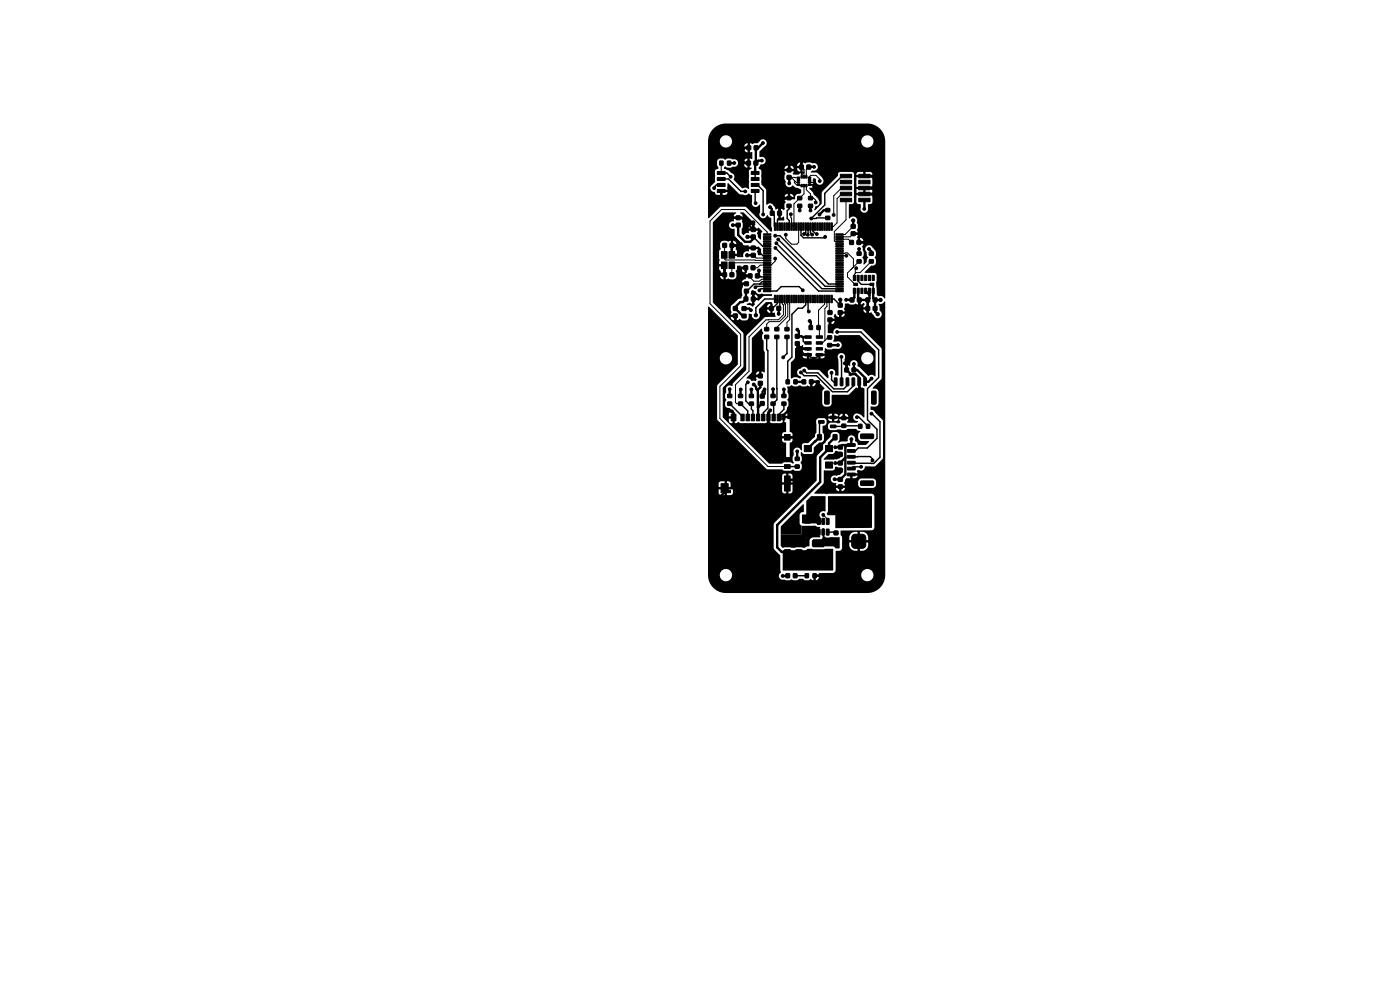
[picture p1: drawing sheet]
<svg xmlns="http://www.w3.org/2000/svg" width="297mm" height="210mm" viewBox="0 0 297 210" stroke-linecap="round" stroke-linejoin="round" font-family="sans-serif">
<g fill="#000" stroke="#000" stroke-width=".21">
<path d="M152.7 34.2h.7v.8h-.7zM152.2 36.4h1.6v.6h-1.6zM152.2 37.6h1.6v.7h-1.6zM152.2 38.9h1.6v.7h-1.6zM154.3 34.2h.7v.8h-.7zM158.4 34.2h.8v.8h-.8zM158.5 30.9h.7v.9h-.7zM160 34.2h.7v.8h-.7zM160 30.9h.8v.9h-.8zM159.4 38.9h1.6v.7h-1.6zM159.4 37.6h1.6v.7h-1.6zM159.4 36.4h1.6v.6h-1.6z"/>
<path d="M167 35.7h.8v.8h-.8zM167 37.2h.8v.8h-.8zM169.1 37.5h.5v.4h-.5zM169.1 38h.5v.4h-.5zM169.1 38.5h.5v.4h-.5zM169.1 39h.5v.4h-.5zM169.6 35h.8v.8h-.8zM169.9 37.3h.3v.5h-.3zM169.9 39.1h.3v.5h-.3zM170.4 37.3h.3v.5h-.3zM170.4 39.1h.3v.5h-.3zM171.2 35h.8v.8h-.8z"/>
<path d="M170.9 37.3h.3v.5h-.3zM170.9 39.1h.3v.5h-.3zM171.5 39h.5v.4h-.5zM171.5 38.5h.5v.4h-.5zM171.5 38h.5v.4h-.5zM171.5 37.5h.5v.4h-.5zM178.3 39.5h2.4v.8h-2.4zM178.3 38.2h2.4v.8h-2.4zM178.3 37h2.4v.7h-2.4zM182.2 39.5h2.4v.8h-2.4zM182.2 38.2h2.4v.8h-2.4zM182.2 37h2.4v.7h-2.4z"/>
<path d="M153.1 53.4h1.1v1.4h-1.1zM153.1 55.6h1.1v1.4h-1.1zM153.3 57.9h.8v.8h-.8zM152.2 40.2h1.6v.6h-1.6zM153.3 51.6h.8v.9h-.8zM154.7 55.6h1.1v1.4h-1.1zM154.7 53.4h1.1v1.4h-1.1zM154.9 57.9h.8v.8h-.8zM154.9 51.6h.8v.9h-.8zM156.2 47.4h.8v.7h-.8zM156.2 45.8h.8v.8h-.8zM157.8 56.4h.8v.8h-.8z"/>
<path d="M159.4 56.4h.7v.8h-.7zM159.4 49.9h.8v.7h-.8zM159.4 48.3h.8v.8h-.8zM159.4 53.8h.8v.7h-.8zM159.4 52.2h.8v.8h-.8zM158.7 58.1h.8v.8h-.8zM159.4 40.2h1.6v.6h-1.6zM160.3 58.1h.8v.8h-.8zM162 49.6h1.5l.1 .2-1.6 .1zM162 50.1h1.5l.1 .2-1.6 .1zM162 50.6h1.5l.1 .2-1.6 .1zM162 51.1h1.5l.1 .2-1.6 .1z"/>
<path d="M162 51.6h1.5l.1 .2-1.6 .1zM162 52.1h1.5l.1 .2-1.6 .1zM162 52.6h1.5l.1 .2-1.6 .1zM162 53.1h1.5l.1 .2-1.6 .1zM162 53.6h1.5l.1 .2-1.6 .1zM162 54.1h1.5l.1 .2-1.6 .1zM162 54.6h1.5l.1 .2-1.6 .1zM162 55.1h1.5l.1 .2-1.6 .1zM162 55.6h1.5l.1 .2-1.6 .1zM162 56.1h1.5l.1 .2-1.6 .1zM162 56.6h1.5l.1 .2-1.6 .1zM162 57.1h1.5l.1 .2-1.6 .1z"/>
<path d="M162 57.6h1.5l.1 .2-1.6 .1zM162 58.1h1.5l.1 .2-1.6 .1zM162 58.6h1.5l.1 .2-1.6 .1zM162 59.1h1.5l.1 .2-1.6 .1zM162 59.6h1.5l.1 .2-1.6 .1zM163.4 44.8h.8v.8h-.8zM164.3 47.3h.3l-.1 1.6-.2-.1zM164.8 47.3h.3l-.1 1.6-.2-.1zM165 44.8h.8v.8h-.8zM165.3 47.3h.3l-.1 1.6-.2-.1zM165.8 47.3h.3l-.1 1.6-.2-.1zM166.3 47.3h.3l-.1 1.6-.2-.1z"/>
<path d="M166.8 47.3h.3l-.1 1.6-.2-.1zM167 43.3h.8v.7h-.8zM167 41.7h.8v.7h-.8zM167.3 47.3h.3l-.1 1.6-.2-.1zM167.8 47.3h.3l-.1 1.6-.2-.1zM168.3 47.3h.3l-.1 1.6-.2-.1zM168.8 47.3h.3l-.1 1.6-.2-.1zM169.3 47.3h.3l-.1 1.6-.2-.1zM169.2 43.3h.9v.7h-.9zM169.2 41.7h.9v.7h-.9zM169.8 47.3h.3l-.1 1.6-.2-.1zM170.3 47.3h.3l-.1 1.6-.2-.1z"/>
<path d="M170.8 47.3h.3l-.1 1.6-.2-.1zM171.3 47.3h.3l-.1 1.6-.2-.1zM171.5 43.3h.9v.7h-.9zM171.5 41.7h.9v.7h-.9zM171.8 47.3h.3l-.1 1.6-.2-.1zM172.3 47.3h.3l-.1 1.6-.2-.1zM172.8 47.3h.3l-.1 1.6-.2-.1zM173.3 47.3h.3l-.1 1.6-.2-.1zM173.8 47.3h.3l-.1 1.6-.2-.1zM174.3 47.3h.3l-.1 1.6-.2-.1zM174.8 47.3h.3l-.1 1.6-.2-.1zM175.3 47.3h.3l-.1 1.6-.2-.1z"/>
<path d="M175.2 45.9h.8v.7h-.8zM175.2 44.2h.8v.7h-.8zM175.8 47.3h.3l-.1 1.6-.2-.1zM176.3 47.3h.3l-.1 1.6-.2-.1zM177.3 59.6h1.5l.1 .2-1.5 .1zM177.3 59.1h1.5l.1 .2-1.5 .1zM177.3 58.6h1.5l.1 .2-1.5 .1zM177.3 58.1h1.5l.1 .2-1.5 .1zM177.3 57.6h1.5l.1 .2-1.5 .1zM177.3 57.1h1.5l.1 .2-1.5 .1zM177.3 56.6h1.5l.1 .2-1.5 .1zM177.3 56.1h1.5l.1 .2-1.5 .1z"/>
<path d="M177.3 55.6h1.5l.1 .2-1.5 .1zM177.3 55.1h1.5l.1 .2-1.5 .1zM177.3 54.6h1.5l.1 .2-1.5 .1zM177.3 54.1h1.5l.1 .2-1.5 .1zM177.3 53.6h1.5l.1 .2-1.5 .1zM177.3 53.1h1.5l.1 .2-1.5 .1zM177.3 52.6h1.5l.1 .2-1.5 .1zM177.3 52.1h1.5l.1 .2-1.5 .1zM177.3 51.6h1.5l.1 .2-1.5 .1zM177.3 51.1h1.5l.1 .2-1.5 .1zM177.3 50.6h1.5l.1 .2-1.5 .1zM177.3 50.1h1.5l.1 .2-1.5 .1z"/>
<path d="M177.3 49.6h1.5l.1 .2-1.5 .1zM178.3 42.1h2.4v.7h-2.4zM178.3 40.8h2.4v.7h-2.4zM180.3 51h.7v.8h-.7zM180.6 47.6h.8v.8h-.8zM180.6 49.2h.8v.8h-.8zM181 58.4h.5v1.1h-.5zM181.8 58.4h.5v1.1h-.5zM181.8 53.5h.9v.6h-.9zM181.8 55.1h.9v.7h-.9zM181.8 51h.8v.8h-.8zM182.6 58.4h.5v1.1h-.5z"/>
<path d="M183.4 58.4h.5v1.1h-.5zM182.2 42.1h2.4v.7h-2.4zM182.2 40.8h2.4v.7h-2.4zM184.2 58.4h.5v1.1h-.5zM184.4 53.5h.9v.6h-.9zM184.4 55.1h.9v.7h-.9zM185 58.4h.5v1.1h-.5zM155.6 65.1h.8v.7h-.8zM155.6 66.6h.8v.8h-.8zM157.4 66.7h.9v.7h-.9zM157.4 65.1h.9v.7h-.9zM157.9 63h.7v.8h-.7z"/>
<path d="M157.9 61.4h.9v.7h-.9zM157.9 59.8h.9v.8h-.9zM159.4 63h.8v.8h-.8zM160.9 79.4h.8v.7h-.8zM162 60.1h1.5l.1 .2-1.6 .1zM162 60.6h1.5l.1 .2-1.6 .1zM162 61.1h1.5l.1 .2-1.6 .1zM162 61.6h1.5l.1 .2-1.6 .1zM162.2 71.1h.9v.7h-.9zM162.2 69.5h.9v.7h-.9zM163.3 65h.7v.8h-.7zM164.3 62.6l.3 .1-.1 1.5-.2-.1z"/>
<path d="M164.4 71.1h.8v.7h-.8zM164.4 69.5h.8v.7h-.8zM164.8 62.6l.3 .1-.1 1.5-.2-.1zM165.3 62.6l.3 .1-.1 1.5-.2-.1zM164.8 65h.8v.8h-.8zM165.8 62.6l.3 .1-.1 1.5-.2-.1zM166.3 62.6l.3 .1-.1 1.5-.2-.1zM166.5 71.1h.9v.7h-.9zM166.5 69.5h.9v.7h-.9zM166.8 62.6l.3 .1-.1 1.5-.2-.1zM167.3 62.6l.3 .1-.1 1.5-.2-.1zM167.8 62.6l.3 .1-.1 1.5-.2-.1z"/>
<path d="M168.3 62.6l.3 .1-.1 1.5-.2-.1zM168.8 62.6l.3 .1-.1 1.5-.2-.1zM169.3 62.6l.3 .1-.1 1.5-.2-.1zM168.7 70.9h.9v.8h-.9zM168.7 72.5h.9v.8h-.9zM169.8 62.6l.3 .1-.1 1.5-.2-.1zM170.3 62.6l.3 .1-.1 1.5-.2-.1zM170.8 71.2h1.3v.5l-1.3 .1zM170.8 72.5h1.3v.5h-1.3zM170.8 73.7h1.3v.5l-1.3 .1zM170.8 75h1.3v.5h-1.3zM170.8 62.6l.3 .1-.1 1.5-.2-.1z"/>
<path d="M171.3 62.6l.3 .1-.1 1.5-.2-.1zM171.7 69.1h.6v.8h-.6zM171.8 62.6l.3 .1-.1 1.5-.2-.1zM172.3 62.6l.3 .1-.1 1.5-.2-.1zM172.8 62.6l.3 .1-.1 1.5-.2-.1zM173.2 75h1.3v.5h-1.3zM173.2 73.7h1.3v.5l-1.3 .1zM173.2 72.5h1.3v.5h-1.3zM173.2 71.2h1.3v.5l-1.3 .1zM173.3 69.1h.7v.8h-.7zM173.3 62.6l.3 .1-.1 1.5-.2-.1zM173.8 62.6l.3 .1-.1 1.5-.2-.1z"/>
<path d="M174.3 62.6l.3 .1-.1 1.5-.2-.1zM174.8 62.6l.3 .1-.1 1.5-.2-.1zM175.3 62.6l.3 .1-.1 1.5-.2-.1zM175.6 72.9h.8v.7h-.8zM175.6 71.2h.8v.7h-.8zM175.8 62.6l.3 .1-.1 1.5-.2-.1zM175.7 67.5h.8v.7h-.8zM175.7 65.9h.8v.8h-.8zM176.3 62.6l.3 .1-.1 1.5-.2-.1zM177.3 61.6h1.5l.1 .2-1.5 .1zM177.3 61.1h1.5l.1 .2-1.5 .1zM177.3 60.6h1.5l.1 .2-1.5 .1z"/>
<path d="M177.3 60.1h1.5l.1 .2-1.5 .1zM177.8 64.4h.9v.7h-.9zM177.8 65.9h.9v.8h-.9zM179.2 78.1h.8v.8h-.8zM180.4 63.2h.7v.8h-.7zM181 61.1h.5v1.2h-.5zM180.8 78.1h.7v.8h-.7zM181.1 60.1h.8v.5h-.8zM181.8 61.1h.5v1.2h-.5zM181.9 63.2h.8v.8h-.8zM182.6 61.1h.5v1.2h-.5zM183.7 63.2h.8v.8h-.8z"/>
<path d="M183.7 65h.8v.8h-.8zM183.4 61.1h.5v1.2h-.5zM184.2 61.1h.5v1.2h-.5zM185.3 63.2h.7v.8h-.7zM185.3 65h.7v.8h-.7zM184.6 60.1h.8v.5h-.8zM185 61.1h.5v1.2h-.5zM154.4 85.3h.8v.7h-.8zM154.4 83.6h.8v.7h-.8zM155.1 87.9h1v1.4h-1zM156.7 85.3h.8v.7h-.8zM156.7 83.6h.8v.7h-.8z"/>
<path d="M157.2 87.9h.7v1.4h-.7zM158.3 87.9h.7v1.4h-.7zM159 85.3h.8v.7h-.8zM159 83.6h.8v.7h-.8zM159.4 87.9h.7v1.4h-.7zM160.5 87.9h.7v1.4h-.7zM160.9 80.9h.8v.8h-.8zM161.6 87.9h.7v1.4h-.7zM161.3 83.7h.8v.7h-.8zM161.3 85.2h.8v.8h-.8zM162.7 87.9h.7v1.4h-.7zM163.6 85.3h.8v.7h-.8z"/>
<path d="M163.6 83.6h.8v.7h-.8zM163.8 87.9h.7v1.4h-.7zM164.9 87.9h.7v1.4h-.7zM165.8 87.9h.7v1.2h-.7zM165.9 85.3h.8v.7h-.8zM165.9 83.6h.8v.7h-.8zM166.4 92.2h1.2v1.2h-1.2zM166.4 98.6h1.2v.8h-1.2zM166.8 80.6h.7v.8h-.7zM168.4 80.6h.7v.8h-.7zM168.7 97h.8v.7h-.8zM168.7 98.6h.8v.7h-.8z"/>
<path d="M170.6 94.5h1.5v1.3h-1.5zM170.2 80.6h.7v.8h-.7zM171.7 80.6h.8v.8h-.8zM173.5 92.2h.7v1.1h-.7zM173.7 89.2h1.1v.5l-1.1 .1zM175.1 98h1.5v1.3h-1.5zM175.1 94.5h1.5v1.3h-1.5zM175 83l.7-.1 .2 .2v2.4l-.1 .2h-.6l-.2-.1zM176.2 90.2h1.1v.5h-1.1zM176.2 88.3h1.1v.5h-1.1zM177 80.2h.6l-.1 1.6h-.5zM176.8 92.2h.7v1.1h-.7z"/>
<path d="M177.9 97.8h.8v.8h-.8zM177.9 96h.8v.8h-.8zM177.9 94.5h.8v.7h-.8zM178.6 90h.8v.7h-.8zM178.6 88.3h.8v.7h-.8zM178.3 80.2h.5l-.1 1.6h-.5zM179.5 80.2h.6l-.1 1.6h-.5zM179.8 94.1h1.6v.5l-1.6 .1zM179.8 95.4h1.6v.5h-1.6zM179.8 96.6h1.6v.5l-1.6 .1zM179.8 97.9h1.6v.5h-1.6zM179.8 99.1h1.6v.5l-1.6 .1z"/>
<path d="M180.8 80.2h.5l-.1 1.6h-.5zM182.2 90h.6v.8h-.6zM182 80.2h.6l-.1 1.6h-.5zM183.8 90h.7v.8h-.7zM183.3 80.2h.5l-.1 1.6h-.5zM182.6 92.1h2.6l.1 .2v.6l-.2 .2-2.4-.1-.2-.2zM185 83l.6-.1 .3 .2v2.4l-.2 .2h-.6l-.2-.1zM153 102.6h1.5v1.3l.5 .1v.5h-2zM166.4 101h1.2v3.2h-1.2zM166.4 116.7l1.2-.1 .2 .3v.5l-.3 .2h-1l-.2-.2zM166.4 114.8l1.2-.1 .2 .3v.5l-.3 .2h-1l-.2-.2zM168.8 116.7l1.2-.1 .2 .3v.5l-.3 .2h-1l-.2-.2z"/>
<path d="M168.8 114.8l1.2-.1 .2 .3v.5l-.3 .2h-1l-.2-.2zM170.6 110.1l1.2-.1 .2 .2v.6l-.3 .2h-1l-.2-.3zM170.6 112l1.2-.1 .2 .2v.6l-.3 .2h-1l-.2-.3zM171.9 106.2h2.4v1.7h-2.4zM172.5 114.5h2.2v1.5h-2.2zM172.5 118.7h2.2v1.5h-2.2zM173.4 110h.6l-.1 1.3-.5-.1zM173.4 112.3h.6l-.1 1.2-.5-.1zM174.4 110h.5v1.3l-.5-.1zM174.4 112.3h.5v1.2l-.5-.1zM175.3 110h.6l-.1 1.3-.5-.1zM175.3 112.3h.6l-.1 1.2-.5-.1z"/>
<path d="M175.9 106.2h2.4v1.7h-2.4zM176.9 112.7h.9v.7h-.9zM176.9 114.2h.9v.8h-.9zM177.9 99.4h.8v.8h-.8zM177.9 102.9h.8v.7h-.8zM177.9 101.3h.8v.8h-.8zM179.8 100.4h1.6v.5h-1.6zM181 113.5l.4-.2h1.5l.6 .3 .2 .5v1.5l-.3 .6-.5 .1h-1.5l-.6-.3-.1-.4v-1.5zM182.6 102.1l2.6-.1 .1 .3v.5l-.2 .2h-2.4l-.2-.2zM166.7 121.7h.8v.8h-.8zM168.3 121.7h.8v.8h-.8zM170.8 121.7h.7v.8h-.7z"/>
<path d="M172.5 121.7h.7v.8h-.7z"/>
<circle cx="151.5" cy="39.9" r=".3"/>
<circle cx="155" cy="37.5" r=".3"/>
<circle cx="155.8" cy="34.6" r=".3"/>
<circle cx="157.3" cy="33.9" r=".3"/>
<circle cx="157.3" cy="32.1" r=".3"/>
<circle cx="161.6" cy="34.1" r=".3"/>
<circle cx="161.9" cy="30.3" r=".3"/>
<circle cx="167.4" cy="38.9" r=".3"/>
<circle cx="167.4" cy="34.9" r=".3"/>
<circle cx="170" cy="34" r=".3"/>
<circle cx="172.7" cy="39.4" r=".3"/>
<circle cx="172.7" cy="35.4" r=".3"/>
<circle cx="173.9" cy="38.4" r=".3"/>
<circle cx="185.1" cy="39.9" r=".3"/>
<circle cx="185.2" cy="37.5" r=".3"/>
<circle cx="152" cy="51.6" r=".3"/>
<circle cx="152" cy="54.4" r=".3"/>
<circle cx="152" cy="59" r=".3"/>
<circle cx="152" cy="52.9" r=".3"/>
<circle cx="152" cy="57.6" r=".3"/>
<circle cx="152" cy="56" r=".3"/>
<circle cx="152.7" cy="58.1" r=".3"/>
<circle cx="152.9" cy="59.9" r=".3"/>
<circle cx="152.9" cy="50.6" r=".3"/>
<circle cx="153.1" cy="42.3" r=".3"/>
<circle cx="154.3" cy="50.6" r=".3"/>
<circle cx="154.4" cy="59.9" r=".3"/>
<circle cx="155.4" cy="46.2" r=".3"/>
<circle cx="155.5" cy="47.7" r=".3"/>
<circle cx="155.8" cy="50.6" r=".3"/>
<circle cx="156" cy="59.9" r=".3"/>
<circle cx="156.4" cy="52.3" r=".3"/>
<circle cx="157.1" cy="57.2" r=".3"/>
<circle cx="157.1" cy="58.8" r=".3"/>
<circle cx="157.2" cy="53.6" r=".3"/>
<circle cx="157.2" cy="51.8" r=".3"/>
<circle cx="158.1" cy="40.6" r=".3"/>
<circle cx="158.2" cy="58.5" r=".3"/>
<circle cx="158.5" cy="54.2" r=".35"/>
<circle cx="158.5" cy="52.6" r=".35"/>
<circle cx="158.6" cy="50.3" r=".35"/>
<circle cx="159.8" cy="47.2" r=".35"/>
<circle cx="160.3" cy="43.1" r=".3"/>
<circle cx="161" cy="57.4" r=".3"/>
<circle cx="161.9" cy="45.5" r=".3"/>
<circle cx="163.4" cy="43.9" r=".3"/>
<circle cx="164.5" cy="50" r=".3"/>
<circle cx="164.5" cy="54.9" r=".3"/>
<circle cx="164.5" cy="52.6" r=".3"/>
<circle cx="164.7" cy="51.6" r=".3"/>
<circle cx="165.1" cy="50.8" r=".3"/>
<circle cx="165.7" cy="43.9" r=".3"/>
<circle cx="166.4" cy="42" r=".3"/>
<circle cx="166.7" cy="49.8" r=".3"/>
<circle cx="167.8" cy="45.5" r=".3"/>
<circle cx="169.7" cy="44.7" r=".3"/>
<circle cx="170.6" cy="49.7" r=".3"/>
<circle cx="171.4" cy="49.8" r=".3"/>
<circle cx="171.9" cy="44.7" r=".3"/>
<circle cx="172.1" cy="46.3" r=".3"/>
<circle cx="172.3" cy="49.8" r=".3"/>
<circle cx="173" cy="43" r=".3"/>
<circle cx="173.3" cy="49.7" r=".3"/>
<circle cx="173.9" cy="45.5" r=".3"/>
<circle cx="175" cy="50.3" r=".3"/>
<circle cx="176.9" cy="45.6" r=".3"/>
<circle cx="179.6" cy="54.3" r=".3"/>
<circle cx="181" cy="46.8" r=".35"/>
<circle cx="181.6" cy="56.9" r=".3"/>
<circle cx="182.3" cy="52.8" r=".3"/>
<circle cx="182.4" cy="49.6" r=".35"/>
<circle cx="183.3" cy="44.3" r=".3"/>
<circle cx="183.5" cy="51.4" r=".3"/>
<circle cx="184.3" cy="52.8" r=".3"/>
<circle cx="185.1" cy="41.2" r=".3"/>
<circle cx="156" cy="68.1" r=".3"/>
<circle cx="157.2" cy="60.5" r=".3"/>
<circle cx="159.3" cy="65.8" r=".3"/>
<circle cx="159.8" cy="62.3" r=".3"/>
<circle cx="160.1" cy="79.8" r=".3"/>
<circle cx="160.3" cy="60.9" r=".3"/>
<circle cx="160.3" cy="66.9" r=".35"/>
<circle cx="161.1" cy="61.6" r=".3"/>
<circle cx="161.5" cy="66" r=".35"/>
<circle cx="165.2" cy="66.6" r=".3"/>
<circle cx="166.2" cy="75.8" r=".3"/>
<circle cx="169.2" cy="69.9" r=".3"/>
<circle cx="169.2" cy="74.3" r=".3"/>
<circle cx="169.9" cy="79" r=".3"/>
<circle cx="170.3" cy="61.6" r=".3"/>
<circle cx="170.6" cy="78.6" r=".3"/>
<circle cx="171.6" cy="66.1" r=".3"/>
<circle cx="171.8" cy="68.1" r=".3"/>
<circle cx="176.4" cy="79.1" r=".3"/>
<circle cx="176.7" cy="69.3" r=".3"/>
<circle cx="177.6" cy="70.4" r=".3"/>
<circle cx="177.8" cy="73.2" r=".3"/>
<circle cx="178.3" cy="67.6" r=".35"/>
<circle cx="178.3" cy="63.6" r=".35"/>
<circle cx="178.5" cy="75.7" r=".3"/>
<circle cx="179.2" cy="77.1" r=".3"/>
<circle cx="179.5" cy="63.6" r=".3"/>
<circle cx="181.2" cy="77.2" r=".3"/>
<circle cx="182.3" cy="65" r=".3"/>
<circle cx="184.1" cy="66.7" r=".35"/>
<circle cx="186.2" cy="66.7" r=".35"/>
<circle cx="186.8" cy="63.6" r=".35"/>
<circle cx="154.8" cy="82.6" r=".3"/>
<circle cx="155.2" cy="87.3" r=".3"/>
<circle cx="157.2" cy="82.6" r=".3"/>
<circle cx="158.6" cy="81.1" r=".3"/>
<circle cx="159.4" cy="82.6" r=".3"/>
<circle cx="159.9" cy="81.6" r=".3"/>
<circle cx="162.2" cy="82.6" r=".3"/>
<circle cx="163.4" cy="87.1" r=".3"/>
<circle cx="164" cy="82.6" r=".3"/>
<circle cx="166.3" cy="82.6" r=".3"/>
<circle cx="167.3" cy="87" r=".3"/>
<circle cx="168.7" cy="93" r=".3"/>
<circle cx="169.1" cy="95.8" r=".3"/>
<circle cx="173.6" cy="81" r=".3"/>
<circle cx="176.7" cy="87.3" r=".3"/>
<circle cx="177.2" cy="94.9" r=".3"/>
<circle cx="177.2" cy="98.2" r=".3"/>
<circle cx="177.2" cy="96.4" r=".3"/>
<circle cx="179" cy="87.4" r=".3"/>
<circle cx="180.6" cy="93.1" r=".3"/>
<circle cx="181.8" cy="88.5" r=".3"/>
<circle cx="182.4" cy="82.4" r=".3"/>
<circle cx="182.7" cy="99" r=".3"/>
<circle cx="184.9" cy="87.8" r=".3"/>
<circle cx="184.9" cy="80.3" r=".3"/>
<circle cx="185.1" cy="97.7" r=".3"/>
<circle cx="152.8" cy="105.4" r=".3"/>
<circle cx="167.1" cy="118.4" r=".3"/>
<circle cx="168.9" cy="100.8" r=".3"/>
<circle cx="169.5" cy="118.4" r=".3"/>
<circle cx="170.5" cy="113.7" r=".3"/>
<circle cx="171.3" cy="101.7" r=".3"/>
<circle cx="171.9" cy="113.7" r=".3"/>
<circle cx="172.6" cy="111.9" r=".3"/>
<circle cx="172.6" cy="112.9" r=".3"/>
<circle cx="174.6" cy="109.2" r=".3"/>
<circle cx="177" cy="101.7" r=".3"/>
<circle cx="177.1" cy="103.3" r=".3"/>
<circle cx="177.1" cy="100.1" r=".3"/>
<circle cx="179.8" cy="114.8" r=".3"/>
<circle cx="180.6" cy="101.8" r=".3"/>
<circle cx="182.2" cy="109.8" r="1.5"/>
<circle cx="182.2" cy="117.2" r=".3"/>
<circle cx="184.6" cy="114.8" r=".3"/>
<circle cx="166" cy="122.2" r=".3"/>
<circle cx="174.3" cy="122.1" r=".3"/>
</g>
<g fill="none" stroke="#000" stroke-width=".21">
<path d="M153 34.6v2.1M167.4 37.6l2 .1M167.9 37.6l1 1.1h.5M168.5 38.3v.5l.5 .4 1.1 .2M170 35.4l.6 .6M170.6 36v1.5M170.6 36.3h.1M170.6 36h.1M170.6 36.6l-.5 .5v.4M170.6 39.4v1.7l-2.2 2.2v4.8M171 37h.1M171.1 39.4v.9l.9 .8v.9h.6l.4 .5v.5"/>
<path d="M171.1 39.3v.2M171.6 35.4l-.6 .6 .1 1.5M171.7 39.2h.8l.2 .2M171.7 37.7v-.2l.3-.3h1.1l.8 .8v.4M171.7 38.2v.5M179.5 39.9h-1l-1.6 1.6-.1 4.1M153.7 52.1v2.9l.2 .2h8.8M155.3 58.1v.1M159.1 58.5v.4l.8 .8h1.2l.4-.5h1.3M159.8 54.2l.6 .5h2.4M162.8 55.7h-7l-.6 .6 .1 2M162.8 49.7v-.5l-4.8-4.7h-4.9l-2.5 2.4v17.5l6.5 6.5v6.7l-4.4 4.4v6.8l10.2 10.2h4.1"/>
<path d="M164.4 54.9v.5l-.8 .8h-2.3l-.6 .6h-1M167.8 45.5l.1 2.6M169.4 48.1v3.3l-.4 .4h-1.1l-1.2-1.2v-.8M178.1 50.7h1.9l.6 .7M178.1 54.3h1.4M178.1 53.8l1.7-.1 1.2 1.2v1.8M179.5 42.4v4.2l-2.5 2.5v2l.1 .2h1M179.5 41.2h-.9l-1 1v5.1l-.8 .8h-.4M181 48l-1.7 1.7h-1.2M181 49.6l-.7 .6h-2.2M181.6 56.9l-.2 .2v.9M182.2 55.5l-2.4 2.4v.9l1.7 1.5"/>
<path d="M184.9 55.5l-2.4 2.3h-.9l-.4 .4v.8M163 67.8v.1M165.9 63.4v1l.3 .4v2l-1 1-2.7 .1-3.6 3.6v7.3l-2.9 2.8v3.8l.3 .2h.8M166.4 63.4v1l.2 .2v2.4l-1.2 1.2h-2.2l-.6 .6v1M166.9 63.4v.9l.2 .2v2.6l-2.3 2.4v.3M167.4 63.4l.1 4.4-.6 .6v1.4M173.6 69.5v.1M174.9 63.4v1.1l-1.3 1.3v4l.2 .2v1.5M175.4 63.4v1.6l-.4 .4v6.8M175.9 63.4v2.8l.2 .1M176 71.6h-.3l-1.2 1.2h-.7M174.7 109.2l.9 1"/>
</g>
<g fill="none" stroke="#000" stroke-width=".3">
<path d="M153 39.2h-1l-.5 .7M153 38h1.5l2.7 2.6h.9M153 36.7h1.2l.8 .8M160.2 39.2h.5l1.2 1.2v5.1M160.2 36.7v1.3M179.5 37.3h-.9l-3.6 3.7v2.5l-2.9 2.9 3.5-.2M159.8 50.3l2 2M159.8 52.6h1l.2 .3v.6l.8 .8h1M159.8 54.4h.1M159.8 52.8v.1M160.2 40.5l.1 2.6M160.7 58.5h.5l.2 .2h1.4"/>
<path d="M161.8 52.2h1M161.8 52.2v.1M162.8 59.7h-1.1l-.5 .5M163.8 45.2l.5 .5v2.2l.1 .2M164.4 50h1l10.3 10.2h2.4M164.5 52.6l9.1 9.1h4.5M164.7 51.6l9.6 9.6h3.8M165.1 50.8l9.9 9.9h3.1M165.4 45.2v1l-.5 .5v1.4M167.4 43.7v.6l-.4 .4v1.7l.4 .4v1.3M169.7 42h.1M169.9 48.1v1.8l.5 .6h4.5l.1-.2"/>
<path d="M170.9 48.1v1.2l-.3 .4M171.4 48.1v1.6M171.4 49.7v.1M171.9 48.1v1.3l.4 .4M172.4 48.1v.9l.7 .7h.2M181 49.6h.1M182 59v.6l.7 .7h2.3l.2 .3v1.1M162.6 71.5v2.7l.3 .2v12.2l-1 1v1M162.8 60.7h-2.3l-.2 .2M162.8 61.2h-1.3l-.4 .4M162.8 60.2h-2.8l-1.7 1.6M164.4 63.4h-2.2l-1.9 1.9v1.6"/>
<path d="M164.8 71.5v13.3l-.8 .8 .1 .2v2.8M164.9 63.4v1l-1 1h-1.8l-.6 .6M165.4 63.4v1.8l-.2 .2M166.9 71.5v3.5l-.8 .8M169.9 79l.7 .7h2.6l3.4 3.4h3.2l1.2-1.3v-.8M170.2 73.8v.8l.6 .7h.6l.6 .6h1.2l.6-.6M170.2 71.5l.2 .2v.7l.4 .4h.6M170.3 61.6l-.8-.8h-3.8l-.9 .9h-2M170.6 78.6l.5 .5h2.4l3.4 3.4h2.1l.8-.8v-.7M170.9 63.4v1.3l-.7 .7h-.9l-1.3 1.3v9.1l-.9 .8v4.4M171.4 63.4v2.5l.2 .2M176.1 66.3h.1"/>
<path d="M176.4 79.1v1.5l.4 .4h.5M176.4 63.4h.5l1.3 1.4M177.6 70.4h5l3.8 3.8v5.9l-2.4 2.3v6.6l2 2.1v1.9l-2 2h-1.9l-.7 .7h-.8M178.5 76.6h.1M178.5 75.7v5.3M154.8 85.6l2.7 2.8v.2M157.1 85.6l1.5 1.6v.8M157.4 88h.1M158.6 81.1l-.4 .4v3.6l.6 .5h.6v1.2l.3 .3v.9M166.3 85.6v1.3l-1.1 1v.7M167 99h2.1M174.2 89.5l-.4 .4v2.9"/>
<path d="M180.6 96.9h4l.5 .4v.4M181.8 88.5h.4l1.9 1.9M182.5 90.4l-3.5-.1-.1 .2h-2.1M182.7 99h-1.7l-.4 .4M184.9 87.8l1.8 1.7v7.5l-1.3 1.3h-4.3l-.5-.1M185.7 97.9h.1M173.7 110.6h1M175.6 110.2v.4M175.6 112.9h1.6l.2 .2M168.7 122.1h2.5"/>
</g>
<g fill="none" stroke="#000" stroke-width=".5">
<path d="M154.7 34.6h1M155.8 34.6h-.1M157.4 33.9l.7 .7h.7M158.8 31.4h-.7l-.7 .7M161.6 34.1h-.7l-.7 .7v1.9M161.8 30.4l-.9 1h-.6v3.2M167.4 37.6v1.3M167.4 34.9v1.2M170 34v1.4M172.7 35.4h-1.1M183.4 37.3l1.8 .2M183.4 39.9h1.7"/>
<path d="M153 40.5l.1 1.9M153.6 56.3l.1 2h-.8l-.2-.2M153.7 56.3h.1M155.4 46.2h1.9l2.5 2.5v-1.5M155.5 47.8h1.1v2.1l1.4 1.4h1.2l.6-.6v-.4h-1.2M156.4 52.3l-.2-.2h-1v2M157.2 53.6v-1.8l-1.2-1.2h-3.1l-.9 .9v7.6l.9 .8h3.1l1.1-1.1v-1.6M158.2 58.5h.9M158.5 54.2h1.3M158.5 52.6h1.3M161 57.4v.6l-.3 .3v.2M161 57.4h.1"/>
<path d="M163.4 43.9l.3 .4 .1 .9M165.7 43.9l-.3 .4v.9M167.4 42l-1 .1M169.7 43.7v1M172 43.7v1M175.6 44.6h-.8l-1 .9M181 46.8v1.2M181 49.6h1.4M182.2 51.4h1.3M182.2 52.8v1M183.4 42.4l-.1 1.9M183.4 41.2h1.8"/>
<path d="M184.4 52.8l.5 .5v.5M156 67v1.2M157.8 65.5h1.2l.3 .3M158.3 60.2h-.7l-.4 .3M158.3 61.8l-.1 1.6-.6 .7h-.6l-1 1v.4l1.6 1.5h.2M159.8 62.3v1.1M159.8 63.4h.1M160.1 79.8h1.2M160.1 79.8h.1M165.2 66.3v.1M165.2 65.4v1.2M169.1 69.9l.4 .4v.7l-.4 .3 2.3 .2"/>
<path d="M169.1 72.9l.2 .2M169.3 73.3l1.1 .7h1M169.3 73l-.1 1.3M171.8 68.1l.2 .2v1.2M176 73.2h1.4M176.1 67.9v.8l.6 .6M177.4 73.2h.4M178.2 66.3v1.3M178.3 63.6v1.1M178.3 64.7l-.1 .1M179.2 77.1l.4 .4v1l.9 .9h1l.8 .7v2.2l.1 .1M181.1 77.2v1.3h.8l1.6 1.6v.9h.7l.7-.7"/>
<path d="M181.2 61.7v1.4l-.5 .5h-1.2M182 61.7v1.7l.3 .2v1.5M182.3 64.7h.1M183.6 61.7l.8 .9M184.1 66.6v.1M184.4 61.7v1.6l-.3 .3v3M185.2 61.7v1.5l.4 .4M185.6 63.6v2.5l.6 .6M185.6 63.6h1.2M154.8 82.6v1.4M155.2 87.3l.4 .3v1M155.6 88.6h.1"/>
<path d="M157.1 82.6v1.4M159.4 82.6v1.4M159.9 81.6l.5 .5v.4l.4 .3M160.8 82.8h.1M160.8 86.5v2.1M161.3 81.3v.9l-.5 .5v3.8M161.7 85.6l-.9 .9M162.2 82.6v.9l-.5 .5M163.4 87.1l-.4 .3v1.2M164 82.6v1.4M166.3 82.6v1.4M167 92.8h1.5l.2 .2"/>
<path d="M167.3 87l-1.1 1.1v.4M168.8 81h1.7M169.1 95.8v1.5M172.1 81h1.5M173.8 92.8l-2.4 2.4M177.1 92.8l-1.2 1.2v1.2l-1.9 1.8v5.3l-9.1 9.1v4.7l1 1h1.2M179.3 97.1l-1 1.1h-1.1M179.8 94.4l-.5 .4v5.8l-1 1.1h-1.2M180.6 93.2v1.2h-2l-.3 .5h-1.1M153.7 103.6v.8l-.9 1M169 100.8v.6l-.5 .4M171.4 101.8h-3.6l-.8 .8"/>
<path d="M167.1 122.1l-1.1 .1M172.8 122.1h1.5"/>
</g>
<g fill="#000">
<path d="M151.3 27.3a3.8 3.8 0 0 1 2.7-1.1h30a3.8 3.8 0 0 1 3.8 3.8v33.2l-.1 .1a1.12 1.12 0 0 0-1.4-.5l-.3-.2-.1-4.4-.3-.3-2.2-.1 1.4-1.4a.86 .86 0 0 0 1-.7v-.6l-.3-.4 .3-.6v-.6l-.7-1a.83 .83 0 0 0-1.3-.3 .83 .83 0 0 0 .1 1.3v.8a.39 .39 0 0 1 .3 .3 .39 .39 0 0 1-.3 .4v.6l-.7 .5v-1l-.3-.4 .3-.6v-.6l-.3-1.2 .2-.6h-.8l-.1-.3-.3-.1v-.1h1.2a.71 .71 0 0 0-.6-.7v.7h-.6v-.7l-.1-.2 .2-.5h-.9l-.1-.1 .1-.4h.9l-.2-.5 .2-.4v-.7l-.2-.4a.91 .91 0 0 0-.4-1.3 .91 .91 0 0 0-1.2 .3l-.1-2.9 .9-.2 .2-1.2h.5v1l.4 .3h.5v.7a.8 .8 0 0 0 .7 1.1 .8 .8 0 0 0 .8-1v-.7l.7-.2 .3-.3v-1.5h-3.4v.6h-.5l-.1-1.5 .1-.2h.5v.6h3.4v-.8h-1.5v.8h-.5v-.8h-1.4v.2h-.5v-2.1h.5v1.4h3.4v-2h-3.4v.6h-.5v-1.3h.5v.2h3.4l-.2-.5-.2-.1h-1.1v.6h-.5v-.6h-1l-.4 .4h-.5l-.4-.4h-2.6l-.4 .2-.1 .6-3.2 3.3-.2 .4v2.2l-1.4 1.4h-.1a.9 .9 0 0 1 .8-1 1.19 1.19 0 0 0-.2-1.6l-.8-.8-.2-.4-.7-.8v-.1l.2-.1a.49 .49 0 0 0 .6-.4l-.7-.1v-.2l.7-.1v-.1h-.8l-.1-.5 .9 .1-.1-.3 .2-.4h.3l.2 .4a.82 .82 0 0 0 1.2 .9 .82 .82 0 0 0 .1-1.5l-1.1-1h-1.2l-.1-.2 .3-.2a.86 .86 0 0 0 1.2-.8 .86 .86 0 0 0-1.2-.8l-1-.1-.5 .2-.5-.2v1.9l.1 .2-.2 .2-.1 .4-.2-.1v-.3l-.5 .2h-1.1l-.1-.2 .2-.5h-2l.2 .5-.2 .5v.7l.3 .4a.89 .89 0 0 0 .3 1.2 .89 .89 0 0 0 1.2-.3l.5 .5 1.2 .4 .1 .6-.3 .3a.83 .83 0 0 0-1 .6v.5l-.2 .1h-2.1l.3 .5-.3 .5 .1 1-.2 .3-.7-.3v1.9l.7-.3 .1 .8h-1.4l-.1-.4 .2-.1v-1.9l-.5 .2-.1-.2a1.23 1.23 0 0 0-1.9-.9v-1.6h5.8a.69 .69 0 0 0-.8-.7v.7h-.5v-.7l-.4 .2-.3 .5h-3.8l-.1-1.6-1-1.1v-2.8l-.5-.5 8.1-.1a.71 .71 0 0 0 .7 .7v-.7h-1.4l-.2-.3-.4-.3 2 .1v-.7a.71 .71 0 0 0-.7 .6h-1.5v.7h-.5v-.7l-.4 .2-.3 .5h-5.4a.94 .94 0 0 1 1-1 .85 .85 0 0 0 .3-1.2 .85 .85 0 0 0-1.1-.3l-.1-1.2 1.1-1a.8 .8 0 0 0 .3-1.2h20.2v.2a1.3 1.3 0 0 0 2 1 1.3 1.3 0 0 0 0-2.2 1.3 1.3 0 0 0-2 1l-20.2-.1a.81 .81 0 0 0-1.4 .2l-.4 .4h-.7a.67 .67 0 0 1-.9 0v1.9h.5v1.3l-.1 .2-.5-.2v2l.4-.1v.2l-.5 .6 .1 3.6-.2 .2a1.31 1.31 0 0 0-1.4-.2l-1.8-1.8a.87 .87 0 0 0-.5-1.4l-.6-.6-.9-.3v-.3l.3-.2 .4 .3h.6l.7-.2a.79 .79 0 0 0 .9-.5h1.3l.3 .5 .5 .2v-.7h-2.1v-.6l2.1 .1v-.8a.71 .71 0 0 0-.8 .7l-1.3-.1a1 1 0 0 0-1.2-.4l-.3-.2-.8 .1a.36 .36 0 0 1-.4 .2 .36 .36 0 0 1-.3-.2l-.7-.1a.69 .69 0 0 0-.7 .7v.7a.61 .61 0 0 1 .2 .9 .51 .51 0 0 0-.6 .4v2.3l-.5 .5a.89 .89 0 0 0-.5 1 .89 .89 0 0 0 1 .7v.3l.4 .2h2l.2-.5h-1.1v.5h-.4v-.7l.3-.3h1.2v-1.3l.2-.2 2.4 2.4 1.3 .2 .7-.4 .6 .4v1.4a.84 .84 0 0 0 .6 1.1 .84 .84 0 0 0 1-.5l.1 .1v1.5a.84 .84 0 0 0 .4 1.2 .84 .84 0 0 0 1.2-.6l.8 .7 .1 2.8h-.3l-5.1-5.1-.3-.2-5.2 .1-2.4 2.4-.2-.1v-14.6h7.7a.71 .71 0 0 0 .7 .7v-.7h-8.4v-1.7h2.5a1.3 1.3 0 0 0 .7 1.2 1.3 1.3 0 0 0 1.4 0h3.8v-.7a.71 .71 0 0 0-.7 .7l-3.1-.1a1.3 1.3 0 0 0-.2-2.1 1.3 1.3 0 0 0-1.9 1h-2.5a3.8 3.8 0 0 1 1.1-2.6zM152.2 51.6l1-1 2.6 .1 1.2 1.3v2.5h-.6l-.1-.2h-.9l-.4-.3v-.8h.5v.6h.8v-.5l-.3-.4 .2-.6h-.7v.8l-.5 .1v-1.4h1.2a.71 .71 0 0 0-.7-.7v.7h-.5v-.7h-.1a.64 .64 0 0 1-.9 0h-.6l-.5 .2-.1 1.1a.56 .56 0 0 1-.2 .9v1.5l.1 .4-.1 .8h.9l.4 .3 .1 3 .1-.1a.64 .64 0 0 1 .9 .1h.5a.72 .72 0 0 0 .7-.7v-.7a.5 .5 0 0 1 .1-.8l.1-.7 .6-.1v2.3l-1.2 1.2h-2.8l-.8-.8v-.4h.6a.71 .71 0 0 0 .7 .7v-.8l-1.3 .1v-1.6h.4l.1 .3a.3 .3 0 0 1 .2 .3 .3 .3 0 0 1-.1 .3v.1h.7l-.1-1.5h-.8v.5h-.4zM153.3 45.1h2.8l.1 .2-.4 .2-.2 .5h2l-.2-.5-.4-.4h.7l2.5 2.4-.1 .3v.7h.7l.2-.2 .7 .7-.2 .5-.1 1.3-.6-.5-.2-.8 .2-.5h-2l.1 .4-.7 .1-.4 .4-.4-.3v-1.2l2.1 .1v-.7a.71 .71 0 0 0-.7 .6h-1.4l.2-1a.67 .67 0 0 1 0-.9h-2l.1 .5a.84 .84 0 0 0-1 .9 .84 .84 0 0 0 1.1 .6l.1 1.7 1.7 1.7 1.2 .2v.3l2.1-.1 .5 .5 .1 1.2-.6 .1a1.1 1.1 0 0 1-.1-1.2h-2v.4a.96 .96 0 0 0-1.2 1.2h-.6v-2.5l-1.2-1.3-2.6-.1-1 1v7.4l.8 .8h2.8l1.2-1.2v-1.5h.2a.71 .71 0 0 0 .7 .7v-.7h-.9v-.8l.2 .3h.9l.1 .2 .2 .1v.9l-.2 .5h.9v.5h-.9v.4l-.1 .1a.71 .71 0 0 0-.7 .7h.9v.3l-.1 .2h-.8l.2 .4-.2 1.1a1.23 1.23 0 0 1-.1 1.3l-.7 .2-1.4 1.3-.2 1a.67 .67 0 0 1 0 1h.9l.1 .2 .2 .1v.9l.5-.2a.35 .35 0 0 1 .6 .1h1.1l.4-.3 .1-1 .6 .1a.87 .87 0 0 0 1.1 1 .87 .87 0 0 0 .4-1.4v-.6h1.7a.71 .71 0 0 0 .7 .7v-.7h-2.4l.4-.6 2 .1v-.8a.71 .71 0 0 0-.7 .7h-1.3l1.1-1h1.2l.2 .4v1.9h.5l.1 .8-2.4 .2-3.7 3.7-.1 .3v7l-2.8 2.9-.1 .6a.85 .85 0 0 0-1.1 0 .85 .85 0 0 0-.3 1l-.2 1.3 .3 .7-.3 .4v.6a.81 .81 0 0 0 1 .7l.6 .7-.6 .2-.2 .8h.9l.4 .3v1.2h.3l.5-.3 .4 .3h5.3l.4-.4v-1.7l.5-.6 .2 .3-.2 .4v1.6l.4 .4 2.1-.1 .3-.3 .1-1h13.8a.69 .69 0 0 0-.8-.6v.6h-.5v-.6l-.4 .1-.3 .5h-11.8v-.1h11.6a.6 .6 0 0 0-.8-.5v.5h-.5v-.5l-.6 .1-.2 .4h-9.5l.8-.1v-.6a.33 .33 0 0 1-.1-.6l.1-.6 .3-.5v-.6l-.3-.5 .3-.5v-.6l-.2-.5v-.7l-.1-.4 .4-.1a.59 .59 0 0 1 1 0h.7l.4-.2 .7 .2h.7a.64 .64 0 0 1 .9 0h.6a.71 .71 0 0 0 .6-.7h-.6v.7h-.6l.1-.9 .2-.1v-.2l1.1-.2 1.7 1.7-.5 .7v2.7l.5 .5h.8l.4-.1 .3-.4 .1-1.9 3.6-.1 1.5-1.5 .4 .1 .1-1.2 .4-.1v1.3l.4-.1 .5 .3v6h-.2l-.6-.5a.89 .89 0 0 0-1.2-.2 .89 .89 0 0 0-.2 1.2l.8 .3v.2l-.3 .2h-1.8l-.2-.2 .3-.6h-1.9l.2 .6-.2 .3-2.1-.1-.3 .3-.1 .7 .2 .3 .4 .2 1.5-.1 1.6 .1 .6-.2h1.7l.4 .3 .5 .2-.5 .7 .1 .8 .2 .4 .4 .2h1.6l.1 .1-.7 .7h-1.6l-.3-.6-.4-.3a.84 .84 0 0 0-.8-1.2 .84 .84 0 0 0-.8 1.3h-1.2l-.7 .3 .2-.6v-1a.72 .72 0 0 0-.7-.7l-.6 .1a.88 .88 0 0 0-.6 1l-.9 .8-.2 .5-.4 .3-.1 1.1-1.3 1.4-.1 5.2-9 9.2-.1 5 .2 .4 1.2 1.2v3.1l.2 .5a.85 .85 0 0 0-.4 1.1 .85 .85 0 0 0 1.1 .4l.4 .2 .8-.1a.43 .43 0 0 1 .7 .1h.8l.4-.3h.8l.5 .3h.7l.5-.3 .5 .3h.6a.69 .69 0 0 0 .6-.7h-.6v.7h-.5v-.9l.3-.3h9.8v.2a1.3 1.3 0 0 0 2 1 1.3 1.3 0 0 0 0-2.2 1.3 1.3 0 0 0-2 1h-9.8h.8l.1-.4h2.8l.4-.1 .3-.5v-3.9l.9-.2 .3-.2 .1-2.6h1.6v.6h1.1v.5h-1.1v.5a1.36 1.36 0 0 0 1.7 1.2v-1.1h.5v1.1h.6a1.36 1.36 0 0 0 1.2-1.7h-1.2v-.5h1.2v-.6a1.36 1.36 0 0 0-1.8-1.2v1.2h-.5v-1.2h-.5a1.24 1.24 0 0 0-1.2 1.2h-1.6l-.3-.5v-.9l6.6-.1 .5-.3 .1-6.9-.3-.5-.3-.1-9.5 .1-2.5-.1-.1-.1 1-1.1h3.5l.4 .6 .9 .1a.71 .71 0 0 0 .6-.7h-.7v.7h-.5v-.7h-4.2a1.81 1.81 0 0 0 1-1.2v-2.5h1.9l.4-.3v-.4l.4-.1 1 .2 .1 1.1-.4 .4-.6 .2a.86 .86 0 0 0-1.3 .6 .86 .86 0 0 0 1.1 1l-.1 .5h1.9v-.1a.43 .43 0 0 1 0-.7h2.8v.6a.74 .74 0 0 0 .7 .7l2.7-.1 .4-.5v-.8l-.1-.3-.4-.3h-2.5l-.5 .2-.3 .5h-2.8l.1-.4 .3-.4 1.8 .1 .3-.2 .2-.4h-1v.6h-.6v-.7l.4-.4h1.2l-.1-.4 .2-.3a1.04 1.04 0 0 0 1.6-.8h2.1l1.5-1.5 .1-.3v-7.7l-.1-.4-1.8-1.9-.7-.2 .1-.7h.9a.74 .74 0 0 0 .7-.7l-.1-2.6-.3-.4-.8-.1-.1-.1 1.9-2v-6.4l-4.1-4.1h-4.9a.87 .87 0 0 0-.9 0 .87 .87 0 0 0-.3 1l-1.2-.2v-1.7l.8-.1a.71 .71 0 0 0 .7-.7h-.8v.7h-.5v-.9h.3v-.3h1l-.1-.1a.51 .51 0 0 1 .3-.9 .76 .76 0 0 0 .7 .7h.5a.71 .71 0 0 0 .7-.7h-.7v.7h-.5v-.9l.2-.1 .1-.2h.9l-.1-.4h4l.3 .5 .4 .2v-.7h-4.7l-.1-.2 .2-1.1h.6l.7 .2h.6l.4-.2 1.1 .2 .6-.3 .2 .2-.3 .7h.7v-1.3h-1.3v.7h-.5v-.9l.4-.3h1.6l.3 .3v2.7l.6-.1 .5 .6a.88 .88 0 0 0 1.4 .3 .88 .88 0 0 0-.2-1.4v-.8l-.2-.4 .1-.2a1.32 1.32 0 0 0 1.2-.4l.1 58a3.8 3.8 0 0 1-3.8 3.8h-30a3.8 3.8 0 0 1-3.8-3.9h2.5v.2a1.3 1.3 0 0 0 2 1 1.3 1.3 0 0 0 0-2.2 1.3 1.3 0 0 0-2 1h-2.5v-17.4h2.3l.3 .5h2.2l.4-.2 .1-.6h10.4l.2 .3 .3 .2h1.3l.4-.5v-1.4h-.8v1.9h-.5v-1.9h-.9v1.4h-10.4l-.1-.4h-1.2v1.2h-.5v-1.2h-1.2v.7h-2.3v-1.9h2.3v.7h2.5v-.9l-.4-.3h-.4v1.2h-.5v-1.2h-.9l-.3 .5h-2.3v-1.7h15.7v1.4h2.2v-1.4l-.4-.4h-.4v1.8h-.5v-1.8h-.6l-.3 .4h-15.7v-25h2.5a1.3 1.3 0 0 0 1.8 1.3 1.3 1.3 0 0 0 .3-2.2 1.3 1.3 0 0 0-2.1 .7v.2h-2.5l.1-10.9 6.2 6.2v6.1l-4.3 4.3-.1 .3 .1 7.1 10.3 10.4 .3 .2h3.1l.5 .3h1.3l.4-.3 .6 .3 1-.1 .4-.6v-.6l-.3-.4 .3-.6v-.6l-.2-.4v-.7l.6 .4 1.9-.1 .2-.3v-1l1.2-1a.78 .78 0 0 0 1-.7v-1l-.3-.5 .1-1.4a.68 .68 0 0 0 .8-.6l-.1-.6-.3-.3h.7v.2a1.33 1.33 0 0 0 1.6 .3l.3-.1 .3-.4h-.9v.5h-.5v-.5l-2.8-.1-.3 .1-.3 .5 .1 2.4-.2 .4-.1 .6-1.4 1.3-1.2 .1-.2 .3v1l-.2 .1a.81 .81 0 0 0-1-.5 .81 .81 0 0 0-.5 1.1v.5l-.3 .5 .1 .6 .2 .4-.1 .2-.6-.2h-1.3l-.5 .3-2.8-.1-4.9-4.9h7.7l.3 .4 .6 .1v3.1h.7v-3l.6-.4v-.6h-2.2v.4h-7.7l-1.3-1.3h9v.4h2.2v-.6l-.6-.4v-2.6h-.4l-.1-.2h-.6v.9l.4 .1v1.8l-.6 .2-.3 .4h-9l-2.8-2.8h.5a.56 .56 0 0 0 .8 .5v-1h-.8v.5h-.5l-.8-.8v-6.2l4.4-4.5v-7l-.1-.2-3.3-3.3h.7a.71 .71 0 0 0 .7 .7v-.7h-1.4l-3.1-3.1v-17zM159.4 61.8l.2-.2a1.3 1.3 0 0 1 1.1 .7l3 .1 .1 .1-.1 .3h-1.8l-1 1-.8-.1 .1 .8-.5 .5-.5-.3h-.6l-.2-.2 .2-.1a.67 .67 0 0 1 .9 0v-1.2h1.2a.71 .71 0 0 0-.6-.7v.7h-.6v-.7l-.3-.1zM159.5 71.7l2-2 .2 .5a.59 .59 0 0 1 0 .9v.7l.3 .5v1.9l.2 .5v4.2l-.1 .1-.6-.2v.9l-.2 .1-.1 .2h-.9l.2 .5-.1 .3-.6-.1a.41 .41 0 0 1-.6-.2l-.8-.2v-.2l.6-.6h2v-.7a.71 .71 0 0 0-.7 .7h-1.3l.5-.7zM168.9 72.9h.5v.9l.5-.1 .3-.5 .2 .2-.1 .4h1l.1 .2h.2v.4h-.4v-.1h-.9l.1 .3-.1 .4h.9v-.2h.4l.1 .2h.5l.1 .4-.6 .1v.5h.5l.4-.3 .5 .3h1.5l.2-.1 .2-.4h-.9v.5h-.5v-.5h-.6v-.4l2-.1-.2-.4 .3-.7 .6 .2 1.8-.1a.84 .84 0 0 0 1.1-.9 .84 .84 0 0 0-1.3-.6l-.5-.1 .2-1.3 .5 .1 .6-.1h4.3l3.3 3.4v5.2l-.1 .1a.95 .95 0 0 0-1.4 0l-1.9-1.9-.4-.2a.85 .85 0 0 0-.7-1.3 .85 .85 0 0 0-.8 1.2l-.6-.1v.9h-.4l-.1-.9-.1-.1v-1.2l.1-.3h3.4a1.3 1.3 0 0 0 1.8 1.3 1.3 1.3 0 0 0 .3-2.2 1.3 1.3 0 0 0-2.1 .7v.2h-3.4a.81 .81 0 0 0-1-1 .81 .81 0 0 0-.5 1.3l.1 3.4-.2 .1-.6-.1a.82 .82 0 0 0-.5-1.3 .82 .82 0 0 0-1 1l.2 .8-.2 .2-1.8-1.8-2.4-.1a.87 .87 0 0 0-.8-.6 .87 .87 0 0 0-.8 .4 .82 .82 0 0 0-.7 .8 .82 .82 0 0 0 .7 .8l.2 .2-.2 .2-.8-.2h-.6l-.5 .3-.1-.1v-3.2l.8-.9 .1-.6h1.6l.2 .4 .7 .1v-.5h-2.5v-1.6l.2-.1zM180 79.4l.4-.1 .4 .2-.4 .3-.4-.2zM181.4 79.5l.3-.1 .2 .3-.3 .1-.2-.2zM162.1 82.3l.1 .1v.6l-.2 .1-.1 .9h-.3l-.1-.1v-.9zM174.8 97.3l1-1 1.1-.1 .3-.5 1.4 .2v.9l-.6 .5-.5 .2h-2.6zM165.7 111.6l4.6-4.6h.2v1.6l-.6 .2-.3 .5 .1 1.8 .4 .4h-.1v1.8h-4.4zM170.8 114.1h1.4l-.4 .5-.1 1.3h-.6l-.3 .3z"/>
<path d="M166.1 116.8l.5-.2 4.2 .1 .5-.3h5.4v4.6h-10.6zM165.6 113.3h4.4v-1.8h3.1l.9 .3-.2 1.7 .2 .4-3.2 .2v2.1l-.8-.1-4 .1-.4-.4zM174.5 112.1h.3v1.4l.4 .5h2.9v2.3h-.8l-.7-.4h-4.3v-1.3l1.6-.1a.75 .75 0 0 0 .6-1zM171.1 106.2l1-1 3 .1v3.1a.89 .89 0 0 0-1.1 .3 .89 .89 0 0 0 .1 1.2v1.4h-.6l-.4-.3h-3l.1-1.8 .8-.1zM175.7 105.3h9.2l.1 6.6-7.7 .1-.1-2.7h-1.6l-.1-.2-.1-.2 .2-.5z"/>
</g>
</svg>
